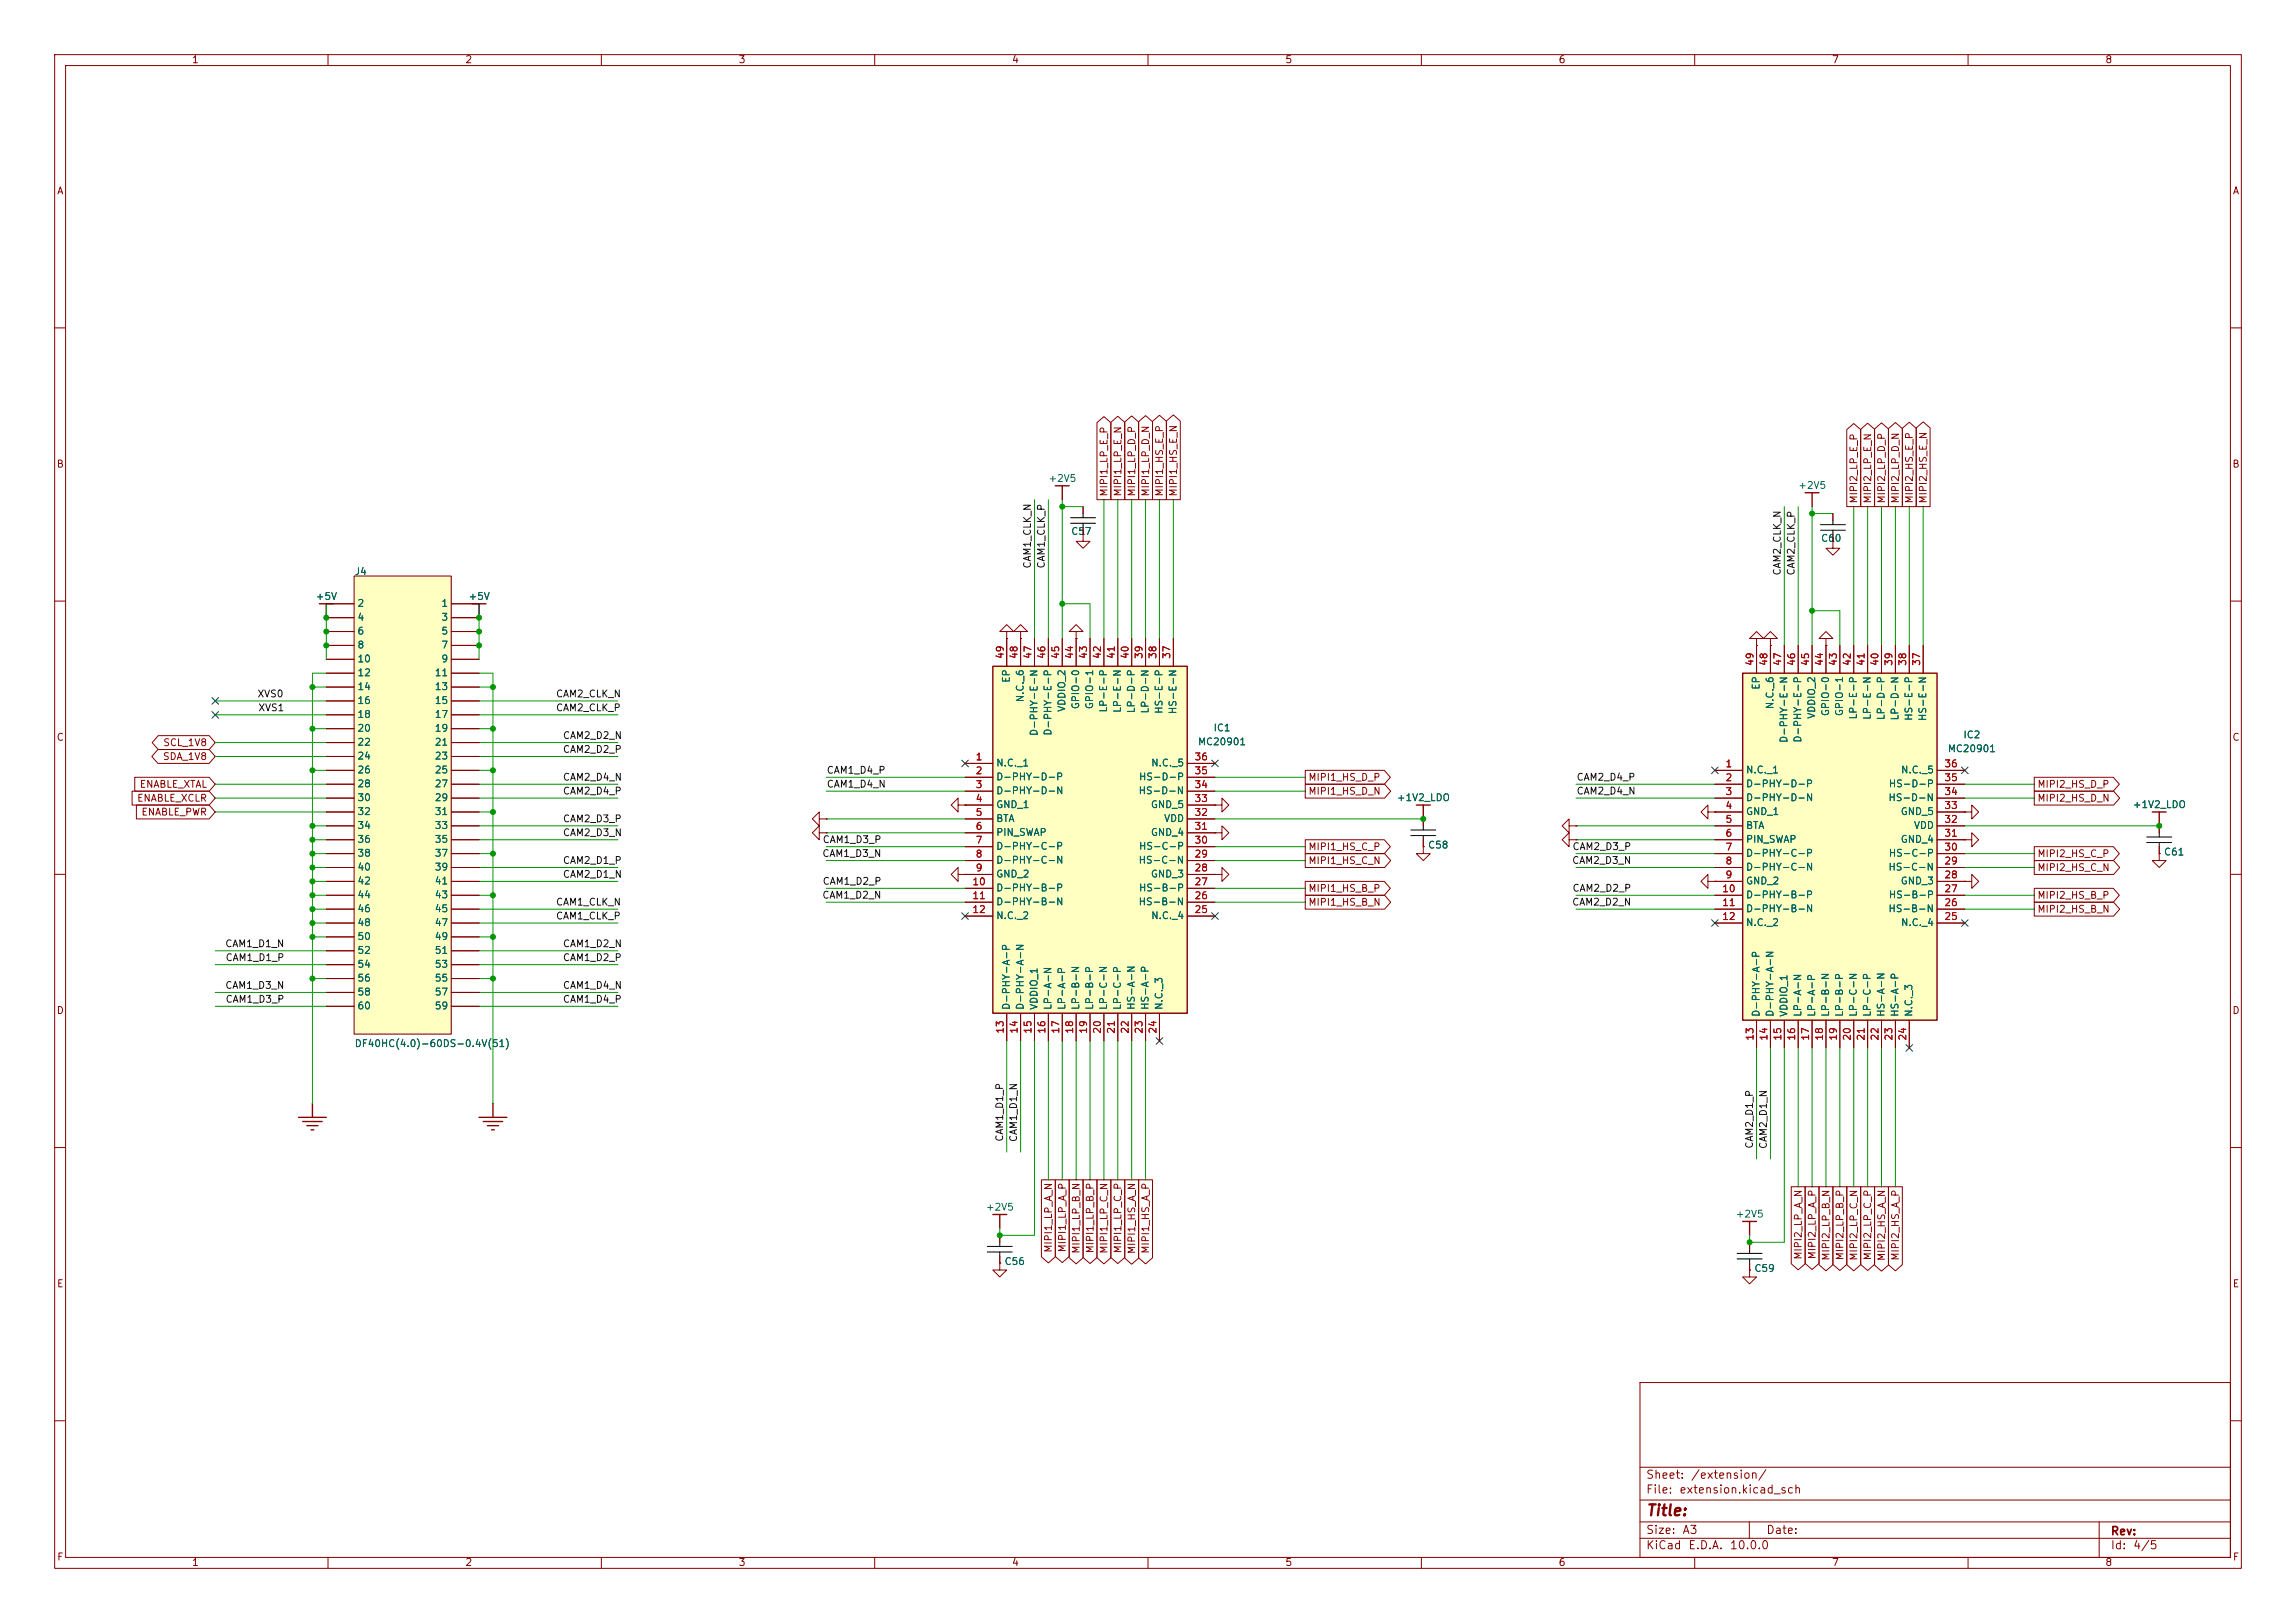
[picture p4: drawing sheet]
<svg xmlns="http://www.w3.org/2000/svg" width="420mm" height="297mm" viewBox="0 0 420 297" stroke-linecap="round" stroke-linejoin="round" font-family="sans-serif">
<defs><g id="words">
<text font-size="2" fill="#840000" x="301" y="277.9">Title:</text>
<g font-size="1.5" fill="#840000">
<text x="301" y="273.7">File:</text>
<text x="301" y="271">Sheet:</text>
<text x="307.1" y="273.7">extension.kicad_sch</text>
<text x="309.2" y="271">/extension/</text>
<text x="301" y="281.1">Size:</text>
<text x="307.6" y="281.1">A3</text>
<text x="323" y="281.1">Date:</text>
<text x="386" y="281.3">Rev:</text>
<text x="301" y="283.9">KiCad</text>
<text x="308.7" y="283.9">E.D.A.</text>
<text x="316.3" y="283.9">10.0.0</text>
<text x="386" y="283.9">Id:</text>
<text x="390.1" y="283.9">4/5</text>
</g>
<g font-size="1.3" fill="#840000">
<text x="35" y="11.9">1</text>
<text x="85" y="11.9">2</text>
<text x="135" y="11.9">3</text>
<text x="185" y="11.9">4</text>
<text x="235" y="11.9">5</text>
<text x="285" y="11.9">6</text>
<text x="335" y="11.9">7</text>
<text x="385" y="11.9">8</text>
<text x="10.3" y="35.9">A</text>
<text x="408.3" y="35.9">A</text>
<text x="10.3" y="85.9">B</text>
<text x="408.2" y="85.9">B</text>
<text x="202.9" y="91" transform="rotate(-90 202.9 91)">MIPI1_LP_E_P</text>
<text x="205.4" y="91" transform="rotate(-90 205.4 91)">MIPI1_LP_E_N</text>
<text x="208" y="91" transform="rotate(-90 208 91)">MIPI1_LP_D_P</text>
<text x="210.5" y="91" transform="rotate(-90 210.5 91)">MIPI1_LP_D_N</text>
<text x="213" y="91" transform="rotate(-90 213 91)">MIPI1_HS_E_P</text>
<text x="215.6" y="91" transform="rotate(-90 215.6 91)">MIPI1_HS_E_N</text>
<text x="340" y="92.2" transform="rotate(-90 340 92.2)">MIPI2_LP_E_P</text>
<text x="342.6" y="92.2" transform="rotate(-90 342.6 92.2)">MIPI2_LP_E_N</text>
<text x="345.1" y="92.2" transform="rotate(-90 345.1 92.2)">MIPI2_LP_D_P</text>
<text x="347.7" y="92.2" transform="rotate(-90 347.7 92.2)">MIPI2_LP_D_N</text>
<text x="350.2" y="92.2" transform="rotate(-90 350.2 92.2)">MIPI2_HS_E_P</text>
<text x="352.7" y="92.2" transform="rotate(-90 352.7 92.2)">MIPI2_HS_E_N</text>
<text x="10.3" y="135.9">C</text>
<text x="29.8" y="136.8">SCL_1V8</text>
<text x="408.2" y="135.9">C</text>
<text x="29.7" y="139.4">SDA_1V8</text>
<text x="239.2" y="143.2">MIPI1_HS_D_P</text>
<text x="25" y="147">ENABLE_XCLR</text>
<text x="25.5" y="144.5">ENABLE_XTAL</text>
<text x="25.8" y="149.5">ENABLE_PWR</text>
<text x="239.2" y="145.7">MIPI1_HS_D_N</text>
<text x="372.6" y="144.5">MIPI2_HS_D_P</text>
<text x="372.6" y="147">MIPI2_HS_D_N</text>
<text x="239.2" y="155.9">MIPI1_HS_C_P</text>
<text x="239.2" y="158.4">MIPI1_HS_C_N</text>
<text x="372.6" y="159.7">MIPI2_HS_C_N</text>
<text x="372.6" y="157.2">MIPI2_HS_C_P</text>
<text x="239.2" y="166.1">MIPI1_HS_B_N</text>
<text x="239.2" y="163.5">MIPI1_HS_B_P</text>
<text x="372.6" y="164.8">MIPI2_HS_B_P</text>
<text x="372.6" y="167.3">MIPI2_HS_B_N</text>
<text x="10.3" y="185.9">D</text>
<text x="408.2" y="185.9">D</text>
<text x="192.7" y="229.3" transform="rotate(-90 192.7 229.3)">MIPI1_LP_A_N</text>
<text x="195.3" y="229.3" transform="rotate(-90 195.3 229.3)">MIPI1_LP_A_P</text>
<text x="197.8" y="229.5" transform="rotate(-90 197.8 229.5)">MIPI1_LP_B_N</text>
<text x="200.3" y="229.5" transform="rotate(-90 200.3 229.5)">MIPI1_LP_B_P</text>
<text x="202.9" y="229.5" transform="rotate(-90 202.9 229.5)">MIPI1_LP_C_N</text>
<text x="205.4" y="229.5" transform="rotate(-90 205.4 229.5)">MIPI1_LP_C_P</text>
<text x="208" y="229.6" transform="rotate(-90 208 229.6)">MIPI1_HS_A_N</text>
<text x="210.5" y="229.5" transform="rotate(-90 210.5 229.5)">MIPI1_HS_A_P</text>
<text x="329.9" y="230.6" transform="rotate(-90 329.9 230.6)">MIPI2_LP_A_N</text>
<text x="332.4" y="230.5" transform="rotate(-90 332.4 230.5)">MIPI2_LP_A_P</text>
<text x="335" y="230.8" transform="rotate(-90 335 230.8)">MIPI2_LP_B_N</text>
<text x="337.5" y="230.7" transform="rotate(-90 337.5 230.7)">MIPI2_LP_B_P</text>
<text x="340" y="230.8" transform="rotate(-90 340 230.8)">MIPI2_LP_C_N</text>
<text x="342.6" y="230.7" transform="rotate(-90 342.6 230.7)">MIPI2_LP_C_P</text>
<text x="345.1" y="230.9" transform="rotate(-90 345.1 230.9)">MIPI2_HS_A_N</text>
<text x="347.7" y="230.8" transform="rotate(-90 347.7 230.8)">MIPI2_HS_A_P</text>
<text x="10.3" y="235.9">E</text>
<text x="408.3" y="235.9">E</text>
<text x="10.3" y="285.9">F</text>
<text x="35" y="286.9">1</text>
<text x="85" y="286.9">2</text>
<text x="135" y="286.9">3</text>
<text x="185" y="286.9">4</text>
<text x="235" y="286.9">5</text>
<text x="285" y="286.9">6</text>
<text x="335" y="286.9">7</text>
<text x="385" y="286.9">8</text>
<text x="408.3" y="285.9">F</text>
</g>
<g font-size="1.3" fill="#006464">
<text x="191.7" y="88.5">+2V5</text>
<text x="328.8" y="89.8">+2V5</text>
<text x="195.8" y="98.2">C57</text>
<text x="333" y="99.5">C60</text>
<text x="64.8" y="105.5">J4</text>
<text x="57.7" y="110.1">+5V</text>
<text x="65.3" y="111.4">2</text>
<text x="65.3" y="113.9">4</text>
<text x="80.6" y="111.4">1</text>
<text x="80.6" y="113.9">3</text>
<text x="85.6" y="110.1">+5V</text>
<text x="65.3" y="116.4">6</text>
<text x="65.3" y="119">8</text>
<text x="80.6" y="116.4">5</text>
<text x="80.6" y="119">7</text>
<text x="65.3" y="121.5">10</text>
<text x="65.3" y="124.1">12</text>
<text x="79.4" y="124.1">11</text>
<text x="80.6" y="121.5">9</text>
<text x="185" y="125.1" transform="rotate(-90 185 125.1)">EP</text>
<text x="65.3" y="126.6">14</text>
<text x="65.3" y="129.1">16</text>
<text x="65.3" y="131.7">18</text>
<text x="79.4" y="126.6">13</text>
<text x="79.4" y="129.1">15</text>
<text x="79.4" y="131.7">17</text>
<text x="187.6" y="128.6" transform="rotate(-90 187.6 128.6)">N.C._6</text>
<text x="195.2" y="130.4" transform="rotate(-90 195.2 130.4)">VDDIO_2</text>
<text x="197.7" y="129.9" transform="rotate(-90 197.7 129.9)">GPIO-0</text>
<text x="200.3" y="129.9" transform="rotate(-90 200.3 129.9)">GPIO-1</text>
<text x="202.8" y="130.5" transform="rotate(-90 202.8 130.5)">LP-E-P</text>
<text x="205.3" y="130.6" transform="rotate(-90 205.3 130.6)">LP-E-N</text>
<text x="207.9" y="130.6" transform="rotate(-90 207.9 130.6)">LP-D-P</text>
<text x="210.4" y="130.7" transform="rotate(-90 210.4 130.7)">LP-D-N</text>
<text x="213" y="130.7" transform="rotate(-90 213 130.7)">HS-E-P</text>
<text x="215.5" y="130.8" transform="rotate(-90 215.5 130.8)">HS-E-N</text>
<text x="322.2" y="126.3" transform="rotate(-90 322.2 126.3)">EP</text>
<text x="324.7" y="129.9" transform="rotate(-90 324.7 129.9)">N.C._6</text>
<text x="332.3" y="131.6" transform="rotate(-90 332.3 131.6)">VDDIO_2</text>
<text x="334.9" y="131.2" transform="rotate(-90 334.9 131.2)">GPIO-0</text>
<text x="337.4" y="131.2" transform="rotate(-90 337.4 131.2)">GPIO-1</text>
<text x="340" y="131.8" transform="rotate(-90 340 131.8)">LP-E-P</text>
<text x="342.5" y="131.8" transform="rotate(-90 342.5 131.8)">LP-E-N</text>
<text x="345" y="131.9" transform="rotate(-90 345 131.9)">LP-D-P</text>
<text x="347.6" y="131.9" transform="rotate(-90 347.6 131.9)">LP-D-N</text>
<text x="65.3" y="134.2">20</text>
<text x="65.3" y="136.8">22</text>
<text x="79.4" y="134.2">19</text>
<text x="79.4" y="136.8">21</text>
<text x="190.1" y="134.8" transform="rotate(-90 190.1 134.8)">D-PHY-E-N</text>
<text x="192.6" y="134.7" transform="rotate(-90 192.6 134.7)">D-PHY-E-P</text>
<text x="219" y="136.7">MC20901</text>
<text x="221.9" y="134.1">IC1</text>
<text x="327.3" y="136.1" transform="rotate(-90 327.3 136.1)">D-PHY-E-N</text>
<text x="329.8" y="136" transform="rotate(-90 329.8 136)">D-PHY-E-P</text>
<text x="350.1" y="132" transform="rotate(-90 350.1 132)">HS-E-P</text>
<text x="352.7" y="132.1" transform="rotate(-90 352.7 132.1)">HS-E-N</text>
<text x="356.2" y="138">MC20901</text>
<text x="359" y="135.4">IC2</text>
<text x="65.3" y="139.3">24</text>
<text x="65.3" y="141.8">26</text>
<text x="79.4" y="139.3">23</text>
<text x="79.4" y="141.8">25</text>
<text x="182.1" y="140.6">N.C._1</text>
<text x="182.1" y="143.1">D-PHY-D-P</text>
<text x="208.2" y="143.1">HS-D-P</text>
<text x="210.5" y="140.6">N.C._5</text>
<text x="319.3" y="141.8">N.C._1</text>
<text x="347.6" y="141.8">N.C._5</text>
<text x="65.3" y="144.4">28</text>
<text x="65.3" y="146.9">30</text>
<text x="65.3" y="149.5">32</text>
<text x="79.4" y="144.4">27</text>
<text x="79.4" y="146.9">29</text>
<text x="79.4" y="149.5">31</text>
<text x="182.1" y="145.6">D-PHY-D-N</text>
<text x="182.1" y="148.2">GND_1</text>
<text x="208.2" y="145.6">HS-D-N</text>
<text x="210.4" y="148.2">GND_5</text>
<text x="255.4" y="146.9">+1V2_LDO</text>
<text x="319.3" y="144.4">D-PHY-D-P</text>
<text x="319.3" y="146.9">D-PHY-D-N</text>
<text x="319.3" y="149.5">GND_1</text>
<text x="345.3" y="146.9">HS-D-N</text>
<text x="345.4" y="144.4">HS-D-P</text>
<text x="347.6" y="149.5">GND_5</text>
<text x="390" y="148.2">+1V2_LDO</text>
<text x="65.3" y="152">34</text>
<text x="65.3" y="154.5">36</text>
<text x="79.4" y="152">33</text>
<text x="79.4" y="154.5">35</text>
<text x="182.1" y="150.7">BTA</text>
<text x="182.1" y="153.3">PIN_SWAP</text>
<text x="182.1" y="155.8">D-PHY-C-P</text>
<text x="208.2" y="155.8">HS-C-P</text>
<text x="210.4" y="153.3">GND_4</text>
<text x="212.8" y="150.7">VDD</text>
<text x="261.1" y="155.6">C58</text>
<text x="319.3" y="152">BTA</text>
<text x="319.3" y="154.5">PIN_SWAP</text>
<text x="347.6" y="154.5">GND_4</text>
<text x="350" y="152">VDD</text>
<text x="65.3" y="157.1">38</text>
<text x="65.3" y="159.6">40</text>
<text x="79.4" y="157.1">37</text>
<text x="79.4" y="159.6">39</text>
<text x="182.1" y="158.3">D-PHY-C-N</text>
<text x="182.1" y="160.9">GND_2</text>
<text x="208.2" y="158.3">HS-C-N</text>
<text x="210.4" y="160.9">GND_3</text>
<text x="319.3" y="157.1">D-PHY-C-P</text>
<text x="319.3" y="159.6">D-PHY-C-N</text>
<text x="345.3" y="159.6">HS-C-N</text>
<text x="345.4" y="157.1">HS-C-P</text>
<text x="395.7" y="156.9">C61</text>
<text x="65.3" y="162.2">42</text>
<text x="65.3" y="164.7">44</text>
<text x="65.3" y="167.2">46</text>
<text x="79.4" y="162.2">41</text>
<text x="79.4" y="164.7">43</text>
<text x="79.4" y="167.2">45</text>
<text x="182.1" y="163.4">D-PHY-B-P</text>
<text x="182.1" y="166">D-PHY-B-N</text>
<text x="208.2" y="166">HS-B-N</text>
<text x="208.2" y="163.4">HS-B-P</text>
<text x="319.3" y="162.2">GND_2</text>
<text x="319.3" y="164.7">D-PHY-B-P</text>
<text x="319.3" y="167.2">D-PHY-B-N</text>
<text x="345.3" y="167.2">HS-B-N</text>
<text x="345.4" y="164.7">HS-B-P</text>
<text x="347.6" y="162.2">GND_3</text>
<text x="65.3" y="169.8">48</text>
<text x="65.3" y="172.3">50</text>
<text x="79.4" y="169.8">47</text>
<text x="79.4" y="172.3">49</text>
<text x="182.1" y="168.5">N.C._2</text>
<text x="210.5" y="168.5">N.C._4</text>
<text x="319.3" y="169.8">N.C._2</text>
<text x="347.6" y="169.8">N.C._4</text>
<text x="65.3" y="174.9">52</text>
<text x="65.3" y="177.4">54</text>
<text x="65.3" y="179.9">56</text>
<text x="79.4" y="174.9">51</text>
<text x="79.4" y="177.4">53</text>
<text x="79.4" y="179.9">55</text>
<text x="65.3" y="182.5">58</text>
<text x="65.3" y="185">60</text>
<text x="79.4" y="182.5">57</text>
<text x="79.4" y="185">59</text>
<text x="185" y="184.9" transform="rotate(-90 185 184.9)">D-PHY-A-P</text>
<text x="187.6" y="184.9" transform="rotate(-90 187.6 184.9)">D-PHY-A-N</text>
<text x="190.1" y="184.9" transform="rotate(-90 190.1 184.9)">VDDIO_1</text>
<text x="192.6" y="184.9" transform="rotate(-90 192.6 184.9)">LP-A-N</text>
<text x="195.2" y="184.9" transform="rotate(-90 195.2 184.9)">LP-A-P</text>
<text x="197.7" y="184.9" transform="rotate(-90 197.7 184.9)">LP-B-N</text>
<text x="200.3" y="184.9" transform="rotate(-90 200.3 184.9)">LP-B-P</text>
<text x="202.8" y="184.9" transform="rotate(-90 202.8 184.9)">LP-C-N</text>
<text x="205.3" y="184.9" transform="rotate(-90 205.3 184.9)">LP-C-P</text>
<text x="207.9" y="184.9" transform="rotate(-90 207.9 184.9)">HS-A-N</text>
<text x="210.4" y="184.9" transform="rotate(-90 210.4 184.9)">HS-A-P</text>
<text x="213" y="184.9" transform="rotate(-90 213 184.9)">N.C._3</text>
<text x="64.8" y="191.9">DF40HC(4.0)-60DS-0.4V(51)</text>
<text x="322.2" y="186.2" transform="rotate(-90 322.2 186.2)">D-PHY-A-P</text>
<text x="324.7" y="186.2" transform="rotate(-90 324.7 186.2)">D-PHY-A-N</text>
<text x="327.3" y="186.2" transform="rotate(-90 327.3 186.2)">VDDIO_1</text>
<text x="329.8" y="186.2" transform="rotate(-90 329.8 186.2)">LP-A-N</text>
<text x="332.3" y="186.2" transform="rotate(-90 332.3 186.2)">LP-A-P</text>
<text x="334.9" y="186.2" transform="rotate(-90 334.9 186.2)">LP-B-N</text>
<text x="337.4" y="186.2" transform="rotate(-90 337.4 186.2)">LP-B-P</text>
<text x="340" y="186.2" transform="rotate(-90 340 186.2)">LP-C-N</text>
<text x="342.5" y="186.2" transform="rotate(-90 342.5 186.2)">LP-C-P</text>
<text x="345" y="186.2" transform="rotate(-90 345 186.2)">HS-A-N</text>
<text x="347.6" y="186.2" transform="rotate(-90 347.6 186.2)">HS-A-P</text>
<text x="350.1" y="186.2" transform="rotate(-90 350.1 186.2)">N.C._3</text>
<text x="180.2" y="221.8">+2V5</text>
<text x="317.4" y="223.1">+2V5</text>
<text x="183.7" y="231.8">C56</text>
<text x="320.8" y="233.1">C59</text>
</g>
<g font-size="1.3" fill="#0f0f0f">
<text x="188.9" y="104.1" transform="rotate(-90 188.9 104.1)">CAM1_CLK_N</text>
<text x="191.4" y="104.1" transform="rotate(-90 191.4 104.1)">CAM1_CLK_P</text>
<text x="326" y="105.4" transform="rotate(-90 326 105.4)">CAM2_CLK_N</text>
<text x="328.6" y="105.4" transform="rotate(-90 328.6 105.4)">CAM2_CLK_P</text>
<text x="47" y="127.9">XVS0</text>
<text x="47.1" y="130.5">XVS1</text>
<text x="101.6" y="130.5">CAM2_CLK_P</text>
<text x="101.6" y="127.9">CAM2_CLK_N</text>
<text x="102.9" y="135.5">CAM2_D2_N</text>
<text x="102.9" y="138.1">CAM2_D2_P</text>
<text x="102.9" y="143.2">CAM2_D4_N</text>
<text x="151.1" y="141.9">CAM1_D4_P</text>
<text x="288.3" y="143.2">CAM2_D4_P</text>
<text x="102.9" y="145.7">CAM2_D4_P</text>
<text x="151.1" y="144.4">CAM1_D4_N</text>
<text x="288.3" y="145.7">CAM2_D4_N</text>
<text x="102.9" y="150.8">CAM2_D3_P</text>
<text x="102.9" y="153.3">CAM2_D3_N</text>
<text x="150.4" y="154.6">CAM1_D3_P</text>
<text x="287.5" y="155.9">CAM2_D3_P</text>
<text x="102.9" y="158.4">CAM2_D1_P</text>
<text x="102.9" y="160.9">CAM2_D1_N</text>
<text x="150.3" y="157.1">CAM1_D3_N</text>
<text x="287.5" y="158.4">CAM2_D3_N</text>
<text x="101.6" y="166">CAM1_CLK_N</text>
<text x="150.3" y="164.8">CAM1_D2_N</text>
<text x="150.4" y="162.2">CAM1_D2_P</text>
<text x="287.5" y="166">CAM2_D2_N</text>
<text x="287.5" y="163.5">CAM2_D2_P</text>
<text x="41.1" y="173.6">CAM1_D1_N</text>
<text x="101.6" y="168.6">CAM1_CLK_P</text>
<text x="102.9" y="173.6">CAM1_D2_N</text>
<text x="41.2" y="176.2">CAM1_D1_P</text>
<text x="102.9" y="176.2">CAM1_D2_P</text>
<text x="41.1" y="181.3">CAM1_D3_N</text>
<text x="41.2" y="183.8">CAM1_D3_P</text>
<text x="102.9" y="183.8">CAM1_D4_P</text>
<text x="102.9" y="181.3">CAM1_D4_N</text>
<text x="183.8" y="209" transform="rotate(-90 183.8 209)">CAM1_D1_P</text>
<text x="186.3" y="209.1" transform="rotate(-90 186.3 209.1)">CAM1_D1_N</text>
<text x="321" y="210.3" transform="rotate(-90 321 210.3)">CAM2_D1_P</text>
<text x="323.5" y="210.4" transform="rotate(-90 323.5 210.4)">CAM2_D1_N</text>
</g>
<g font-size="1.3" fill="#a90000">
<text x="183.9" y="120.7" transform="rotate(-90 183.9 120.7)">49</text>
<text x="186.4" y="120.7" transform="rotate(-90 186.4 120.7)">48</text>
<text x="189" y="120.7" transform="rotate(-90 189 120.7)">47</text>
<text x="191.5" y="120.7" transform="rotate(-90 191.5 120.7)">46</text>
<text x="194.1" y="120.7" transform="rotate(-90 194.1 120.7)">45</text>
<text x="196.6" y="120.7" transform="rotate(-90 196.6 120.7)">44</text>
<text x="199.1" y="120.7" transform="rotate(-90 199.1 120.7)">43</text>
<text x="201.7" y="120.7" transform="rotate(-90 201.7 120.7)">42</text>
<text x="204.2" y="120.7" transform="rotate(-90 204.2 120.7)">41</text>
<text x="206.8" y="120.7" transform="rotate(-90 206.8 120.7)">40</text>
<text x="209.3" y="120.7" transform="rotate(-90 209.3 120.7)">39</text>
<text x="211.8" y="120.7" transform="rotate(-90 211.8 120.7)">38</text>
<text x="214.4" y="120.7" transform="rotate(-90 214.4 120.7)">37</text>
<text x="321.1" y="122" transform="rotate(-90 321.1 122)">49</text>
<text x="323.6" y="122" transform="rotate(-90 323.6 122)">48</text>
<text x="326.1" y="122" transform="rotate(-90 326.1 122)">47</text>
<text x="328.7" y="122" transform="rotate(-90 328.7 122)">46</text>
<text x="331.2" y="122" transform="rotate(-90 331.2 122)">45</text>
<text x="333.8" y="122" transform="rotate(-90 333.8 122)">44</text>
<text x="336.3" y="122" transform="rotate(-90 336.3 122)">43</text>
<text x="338.8" y="122" transform="rotate(-90 338.8 122)">42</text>
<text x="341.4" y="122" transform="rotate(-90 341.4 122)">41</text>
<text x="343.9" y="122" transform="rotate(-90 343.9 122)">40</text>
<text x="346.5" y="122" transform="rotate(-90 346.5 122)">39</text>
<text x="349" y="122" transform="rotate(-90 349 122)">38</text>
<text x="351.5" y="122" transform="rotate(-90 351.5 122)">37</text>
<text x="178.4" y="139.4">1</text>
<text x="178.4" y="142">2</text>
<text x="218.4" y="142">35</text>
<text x="218.4" y="139.4">36</text>
<text x="315.5" y="140.7">1</text>
<text x="315.5" y="143.3">2</text>
<text x="355.6" y="143.3">35</text>
<text x="355.6" y="140.7">36</text>
<text x="178.4" y="144.5">3</text>
<text x="178.4" y="147.1">4</text>
<text x="178.4" y="149.6">5</text>
<text x="218.4" y="149.6">32</text>
<text x="218.4" y="147.1">33</text>
<text x="218.4" y="144.5">34</text>
<text x="315.5" y="145.8">3</text>
<text x="315.5" y="148.3">4</text>
<text x="355.6" y="148.3">33</text>
<text x="355.6" y="145.8">34</text>
<text x="178.4" y="152.1">6</text>
<text x="178.4" y="154.7">7</text>
<text x="218.4" y="154.7">30</text>
<text x="218.4" y="152.1">31</text>
<text x="315.5" y="150.9">5</text>
<text x="315.5" y="153.4">6</text>
<text x="315.5" y="156">7</text>
<text x="355.6" y="156">30</text>
<text x="355.6" y="153.4">31</text>
<text x="355.6" y="150.9">32</text>
<text x="178.4" y="157.2">8</text>
<text x="178.4" y="159.8">9</text>
<text x="218.4" y="159.8">28</text>
<text x="218.4" y="157.2">29</text>
<text x="315.5" y="158.5">8</text>
<text x="315.5" y="161">9</text>
<text x="355.6" y="161">28</text>
<text x="355.6" y="158.5">29</text>
<text x="177.8" y="162.3">10</text>
<text x="177.8" y="164.8">11</text>
<text x="177.8" y="167.4">12</text>
<text x="218.4" y="167.4">25</text>
<text x="218.4" y="164.8">26</text>
<text x="218.4" y="162.3">27</text>
<text x="314.9" y="163.6">10</text>
<text x="314.9" y="166.1">11</text>
<text x="355.6" y="166.1">26</text>
<text x="355.6" y="163.6">27</text>
<text x="314.9" y="168.7">12</text>
<text x="355.6" y="168.7">25</text>
<text x="183.9" y="189.3" transform="rotate(-90 183.9 189.3)">13</text>
<text x="186.4" y="189.3" transform="rotate(-90 186.4 189.3)">14</text>
<text x="189" y="189.3" transform="rotate(-90 189 189.3)">15</text>
<text x="191.5" y="189.3" transform="rotate(-90 191.5 189.3)">16</text>
<text x="194.1" y="189.3" transform="rotate(-90 194.1 189.3)">17</text>
<text x="196.6" y="189.3" transform="rotate(-90 196.6 189.3)">18</text>
<text x="199.1" y="189.3" transform="rotate(-90 199.1 189.3)">19</text>
<text x="201.7" y="189.3" transform="rotate(-90 201.7 189.3)">20</text>
<text x="204.2" y="189.3" transform="rotate(-90 204.2 189.3)">21</text>
<text x="206.8" y="189.3" transform="rotate(-90 206.8 189.3)">22</text>
<text x="209.3" y="189.3" transform="rotate(-90 209.3 189.3)">23</text>
<text x="211.8" y="189.3" transform="rotate(-90 211.8 189.3)">24</text>
<text x="321.1" y="190.5" transform="rotate(-90 321.1 190.5)">13</text>
<text x="323.6" y="190.5" transform="rotate(-90 323.6 190.5)">14</text>
<text x="326.1" y="190.5" transform="rotate(-90 326.1 190.5)">15</text>
<text x="328.7" y="190.5" transform="rotate(-90 328.7 190.5)">16</text>
<text x="331.2" y="190.5" transform="rotate(-90 331.2 190.5)">17</text>
<text x="333.8" y="190.5" transform="rotate(-90 333.8 190.5)">18</text>
<text x="336.3" y="190.5" transform="rotate(-90 336.3 190.5)">19</text>
<text x="338.8" y="190.5" transform="rotate(-90 338.8 190.5)">20</text>
<text x="341.4" y="190.5" transform="rotate(-90 341.4 190.5)">21</text>
<text x="343.9" y="190.5" transform="rotate(-90 343.9 190.5)">22</text>
<text x="346.5" y="190.5" transform="rotate(-90 346.5 190.5)">23</text>
<text x="349" y="190.5" transform="rotate(-90 349 190.5)">24</text>
</g>
</g></defs>
<g fill="none" stroke="#840000" stroke-width=".18">
<path d="M10 10h400v277h-400zM12 12h396v273h-396zM60 10v2M110 10v2M160 10v2M210 10v2M260 10v2M310 10v2M360 10v2M10 60h2M408 60h2M10 110h2"/>
<path d="M408 110h2M10 160h2M395 151.1v1.3M395 154.9v1.3M408 160h2M10 210h2M408 210h2M182.9 231.1v1.3h1.2l-1.2 1.3-1.3-1.3h1.3M182.9 231.1h.1M300 253h108v32h-108zM10 260h2M300 278.5h108"/>
<path d="M300 274.5h108M300 268.5h108M320 278.5v3M384 278.5v6.5M408 260h2M60 285v2M110 285v2M160 285v2M210 285v2M260 285v2M300 281.5h108M310 285v2"/>
<path d="M360 285v2"/>
</g>
<path d="M392.7 153.2h4.6M392.7 154.2h4.6M395 152.4v.8M395 154.2v.7" fill="none" stroke="#000" stroke-width=".18"/>
<path d="M393.7 148.6h2.5M395 148.6v2.5" fill="none" stroke="#840000" stroke-width=".25"/>
<path d="M318.8 123.2h35.5v63.5h-35.5z" fill="#ffffc2"/>
<path d="M86.4 110.5h2.5M87.6 110.5v2.5M318.8 123.2h35.5v63.5h-35.5zM318.8 223.5h2.5M320 223.5v2.6" fill="none" stroke="#840000" stroke-width=".25"/>
<g fill="none" stroke="#840000" stroke-width=".18">
<path d="M321.3 118.1v5.1M323.8 118.1v5.1M326.4 118.1v5.1M328.9 118.1v5.1M331.5 118.1v5.1M334 118.1v5.1M336.5 118.1v5.1M339.1 118.1v5.1M341.6 118.1v5.1M344.2 118.1v5.1M346.7 118.1v5.1M349.2 118.1v5.1"/>
<path d="M351.8 118.1v5.1M313.7 141h5.1M313.7 143.5h5.1M313.7 146.1h5.1M313.7 148.6h5.1M313.7 151.1h5.1M313.7 153.7h5.1M313.7 156.2h5.1M313.7 158.8h5.1M354.3 141h5.1M354.3 143.5h5.1M354.3 146.1h5.1"/>
<path d="M354.3 148.6h5.1M354.3 151.1h5.1M354.3 153.7h5.1M354.3 156.2h5.1M354.3 158.8h5.1M359.4 153.7h1.3v-1.3l1.2 1.3-1.2 1.2v-1.2M359.4 153.7h.1M359.4 148.6h1.3v-1.3l1.2 1.3-1.2 1.3v-1.3M359.4 148.6h.1M313.7 161.3h5.1M313.7 163.8h5.1M313.7 166.4h5.1"/>
<path d="M313.7 168.9h5.1M354.3 161.3h5.1M354.3 163.8h5.1M354.3 166.4h5.1M354.3 168.9h5.1M359.4 161.3h1.3v-1.3l1.2 1.3-1.2 1.3v-1.3M359.4 161.3h.1M321.3 186.7v5.1M323.8 186.7v5.1M326.4 186.7v5.1M328.9 186.7v5.1M331.5 186.7v5.1"/>
<path d="M334 186.7v5.1M336.5 186.7v5.1M339.1 186.7v5.1M341.6 186.7v5.1M344.2 186.7v5.1M346.7 186.7v5.1M349.2 186.7v5.1"/>
</g>
<path d="M64.8 105.4h17.7v83.8h-17.7z" fill="#ffffc2"/>
<path d="M64.8 105.4h17.7v83.8h-17.7z" fill="none" stroke="#800000" stroke-width=".18"/>
<g fill="none" stroke="#840000" stroke-width=".18">
<path d="M59.7 110.5h5.1M59.7 113h5.1M59.7 115.6h5.1M59.7 118.1h5.1M82.5 110.5h5.1M82.5 113h5.1M82.5 115.6h5.1M82.5 118.1h5.1M59.7 120.7h5.1M59.7 123.2h5.1M59.7 125.7h5.1M59.7 128.3h5.1"/>
<path d="M59.7 130.8h5.1M59.7 133.4h5.1M59.7 135.9h5.1M59.7 138.4h5.1M82.5 120.7h5.1M82.5 123.2h5.1M82.5 125.7h5.1M82.5 128.3h5.1M82.5 130.8h5.1M82.5 133.4h5.1M82.5 135.9h5.1M82.5 138.4h5.1"/>
<path d="M59.7 141h5.1M59.7 143.5h5.1M59.7 146.1h5.1M59.7 148.6h5.1M59.7 151.1h5.1M59.7 153.7h5.1M59.7 156.2h5.1M59.7 158.8h5.1M82.5 141h5.1M82.5 143.5h5.1M82.5 146.1h5.1M82.5 148.6h5.1"/>
<path d="M82.5 151.1h5.1M82.5 153.7h5.1M82.5 156.2h5.1M82.5 158.8h5.1M59.7 161.3h5.1M59.7 163.8h5.1M59.7 166.4h5.1M59.7 168.9h5.1M59.7 171.5h5.1M59.7 174h5.1M59.7 176.5h5.1M59.7 179.1h5.1"/>
<path d="M82.5 161.3h5.1M82.5 163.8h5.1M82.5 166.4h5.1M82.5 168.9h5.1M82.5 171.5h5.1M82.5 174h5.1M82.5 176.5h5.1M82.5 179.1h5.1M59.7 181.6h5.1M59.7 184.2h5.1M82.5 181.6h5.1M82.5 184.2h5.1"/>
</g>
<path d="M181.6 121.9h35.6v63.5h-35.6z" fill="#ffffc2"/>
<g fill="none" stroke="#840000" stroke-width=".25">
<path d="M193 88.9h2.6M194.3 88.9v2.5M330.2 90.2h2.5M331.5 90.2v2.5M58.4 110.5h2.6M59.7 110.5v2.5M181.6 121.9h35.6v63.5h-35.6zM259.1 147.3h2.5M260.3 147.3v2.6M54.6 204.5h5.1M55.4 205.2h3.5M56.1 206h2.1"/>
<path d="M56.9 206.8h.5M57.1 201.9v2.6M87.6 204.5h5.1M88.4 205.2h3.5M89.2 206h2M89.9 206.8h.5M90.2 201.9v2.6M181.6 222.2h2.5M182.9 222.2v2.6"/>
</g>
<g fill="none" stroke="#840000" stroke-width=".18">
<path d="M200.7 77.3l1.2-1.1 1.3 1.1v14.1h-2.5zM203.2 77.3l1.3-1.1 1.2 1.1v14.1h-2.5zM205.7 77.2l1.3-1.1 1.3 1.1v14.2h-2.6zM208.3 77.2l1.2-1.1 1.3 1.1v14.2h-2.5zM210.8 77.1l1.3-1.1 1.3 1.1v14.3h-2.6zM213.4 77l1.2-1.1 1.3 1.1v14.4h-2.5zM337.8 78.6l1.3-1.1 1.3 1.1v14.1h-2.6zM340.4 78.6l1.2-1.2 1.3 1.2v14.1h-2.5zM342.9 78.5l1.3-1.1 1.2 1.1v14.2h-2.5zM345.4 78.4l1.3-1.1 1.3 1.1v14.3h-2.6zM348 78.4l1.2-1.1 1.3 1.1v14.3h-2.5zM350.5 78.3l1.3-1.1 1.3 1.1v14.4h-2.6z"/>
<path d="M198.1 97.8v1.3h1.3l-1.3 1.2-1.3-1.2h1.3M198.1 97.8h.1M198.1 92.7v1.3M198.1 96.5v1.3M335.3 99.1v1.2h1.2l-1.2 1.3-1.3-1.3h1.3M335.3 99.1h.1M335.3 94v1.3M335.3 97.8v1.3M59.7 110.5h5.1M59.7 113h5.1M59.7 115.6h5.1M59.7 118.1h5.1"/>
<path d="M82.5 110.5h5.1M82.5 113h5.1M82.5 115.6h5.1M82.5 118.1h5.1M184.1 115.6h1.3l-1.3-1.3-1.2 1.3h1.2v1.2M184.1 116.8h.1M184.1 116.8v5.1M186.7 115.6h1.3l-1.3-1.3-1.3 1.3h1.3v1.2M186.7 116.8h.1M186.7 116.8v5.1M189.2 116.8v5.1M191.8 116.8v5.1"/>
<path d="M194.3 116.8v5.1M196.8 115.6h1.3l-1.3-1.3-1.2 1.3h1.2v1.2M196.8 116.8h.1M196.8 116.8v5.1M199.4 116.8v5.1M201.9 116.8v5.1M204.5 116.8v5.1M207 116.8v5.1M209.5 116.8v5.1M212.1 116.8v5.1M214.6 116.8v5.1M321.3 116.8h1.3l-1.3-1.2-1.3 1.2h1.3v1.3"/>
<path d="M321.3 118.1h.1M321.3 118.1v5.1M323.8 116.8h1.3l-1.3-1.2-1.2 1.2h1.2v1.3M323.8 118.1h.1M323.8 118.1v5.1M326.4 118.1v5.1M328.9 118.1v5.1M331.5 118.1v5.1M334 116.8h1.3l-1.3-1.2-1.3 1.2h1.3v1.3M334 118.1h.1M334 118.1v5.1M336.5 118.1v5.1"/>
<path d="M339.1 118.1v5.1M341.6 118.1v5.1M344.2 118.1v5.1M346.7 118.1v5.1M349.2 118.1v5.1M351.8 118.1v5.1M28.9 137.2h9.4l1.1 1.2-1.1 1.3h-9.4l-1.1-1.3zM28.9 134.6h9.4l1.1 1.3-1.1 1.3h-9.4l-1.1-1.3zM59.7 120.7h5.1M59.7 123.2h5.1M59.7 125.7h5.1M59.7 128.3h5.1"/>
<path d="M59.7 130.8h5.1M59.7 133.4h5.1M59.7 135.9h5.1M59.7 138.4h5.1M82.5 120.7h5.1M82.5 123.2h5.1M82.5 125.7h5.1M82.5 128.3h5.1M82.5 130.8h5.1M82.5 133.4h5.1M82.5 135.9h5.1M82.5 138.4h5.1"/>
<path d="M176.5 139.7h5.1M217.2 139.7h5M24.2 144.8h14.1l1.1 1.3-1.1 1.2h-14.1zM24.6 142.2h13.7l1.1 1.3-1.1 1.3h-13.7zM25 147.3h13.3l1.1 1.3-1.1 1.3h-13.3zM59.7 141h5.1M59.7 143.5h5.1M59.7 146.1h5.1M59.7 148.6h5.1M59.7 151.1h5.1M59.7 153.7h5.1M59.7 156.2h5.1"/>
<path d="M59.7 158.8h5.1M82.5 141h5.1M82.5 143.5h5.1M82.5 146.1h5.1M82.5 148.6h5.1M82.5 151.1h5.1M82.5 153.7h5.1M82.5 156.2h5.1M82.5 158.8h5.1M149.9 149.9v-1.3l-1.3 1.3 1.3 1.2v-1.2h1.2M149.9 152.4v-1.3l-1.3 1.3 1.3 1.3v-1.3h1.2M151.1 149.9h.1"/>
<path d="M151.1 152.4h.1M175.3 147.3v-1.2l-1.3 1.2 1.3 1.3v-1.3h1.2M176.5 147.3h.1M176.5 142.2h5.1M176.5 144.8h5.1M176.5 147.3h5.1M176.5 149.9h5.1M176.5 152.4h5.1M176.5 154.9h5.1M176.5 157.5h5.1M217.2 142.2h5M217.2 144.8h5"/>
<path d="M217.2 147.3h5M217.2 149.9h5M217.2 152.4h5M217.2 154.9h5M217.2 157.5h5M222.2 152.4h1.3v-1.3l1.3 1.3-1.3 1.3v-1.3M222.2 152.4h.1M222.2 147.3h1.3v-1.2l1.3 1.2-1.3 1.3v-1.3M222.2 147.3h.1M238.8 156.2h14.5l1.1 1.3-1.1 1.3h-14.5zM238.8 153.7h14.4l1.1 1.2-1.1 1.3h-14.4zM238.8 143.5h14.5l1.1 1.3-1.1 1.3h-14.5z"/>
<path d="M238.8 141h14.4l1.1 1.2-1.1 1.3h-14.4zM260.3 154.9v1.3h1.3l-1.3 1.3-1.2-1.3h1.2M260.3 154.9h.1M260.3 149.9v1.2M260.3 153.7v1.2M287 151.1v-1.2l-1.3 1.2 1.3 1.3v-1.3h1.3M287 153.7v-1.3l-1.3 1.3 1.3 1.2v-1.2h1.3M288.3 151.1h.1M288.3 153.7h.1M312.4 148.6v-1.3l-1.3 1.3 1.3 1.3v-1.3h1.3M313.7 148.6h.1M313.7 141h5.1"/>
<path d="M313.7 143.5h5.1M313.7 146.1h5.1M313.7 148.6h5.1M313.7 151.1h5.1M313.7 153.7h5.1M313.7 156.2h5.1M313.7 158.8h5.1M354.3 141h5.1M354.3 143.5h5.1M354.3 146.1h5.1M354.3 148.6h5.1M354.3 151.1h5.1"/>
<path d="M354.3 153.7h5.1M354.3 156.2h5.1M354.3 158.8h5.1M359.4 153.7h.1M359.4 148.6h.1M372.1 142.2h14.5l1.1 1.3-1.1 1.3h-14.5zM372.1 144.8h14.5l1.1 1.3-1.1 1.2h-14.5zM372.1 157.5h14.5l1.1 1.3-1.1 1.2h-14.5zM372.1 154.9h14.5l1.1 1.3-1.1 1.3h-14.5zM395 156.2v1.3h1.2l-1.2 1.3-1.3-1.3h1.3M395 156.2h.1M395 151.1v1.3"/>
<path d="M395 154.9v1.3M59.7 161.3h5.1M59.7 163.8h5.1M59.7 166.4h5.1M59.7 168.9h5.1M59.7 171.5h5.1M59.7 174h5.1M59.7 176.5h5.1M59.7 179.1h5.1M82.5 161.3h5.1M82.5 163.8h5.1M82.5 166.4h5.1"/>
<path d="M82.5 168.9h5.1M82.5 171.5h5.1M82.5 174h5.1M82.5 176.5h5.1M82.5 179.1h5.1M175.3 160v-1.2l-1.3 1.2 1.3 1.3v-1.3h1.2M176.5 160h.1M176.5 160h5.1M176.5 162.6h5.1M176.5 165.1h5.1M176.5 167.6h5.1M217.2 160h5"/>
<path d="M217.2 162.6h5M217.2 165.1h5M217.2 167.6h5M222.2 160h1.3v-1.2l1.3 1.2-1.3 1.3v-1.3M222.2 160h.1M238.8 163.8h14.5l1.1 1.3-1.1 1.3h-14.5zM238.8 161.3h14.4l1.1 1.3-1.1 1.2h-14.4zM312.4 161.3v-1.3l-1.3 1.3 1.3 1.3v-1.3h1.3M313.7 161.3h.1M313.7 161.3h5.1M313.7 163.8h5.1M313.7 166.4h5.1"/>
<path d="M313.7 168.9h5.1M354.3 161.3h5.1M354.3 163.8h5.1M354.3 166.4h5.1M354.3 168.9h5.1M359.4 161.3h.1M372.1 162.6h14.5l1.1 1.2-1.1 1.3h-14.5zM372.1 165.1h14.5l1.1 1.3-1.1 1.2h-14.5zM59.7 181.6h5.1M59.7 184.2h5.1M82.5 181.6h5.1M82.5 184.2h5.1"/>
<path d="M184.1 185.4v5.1M186.7 185.4v5.1M189.2 185.4v5.1M191.8 185.4v5.1M194.3 185.4v5.1M196.8 185.4v5.1M199.4 185.4v5.1M201.9 185.4v5.1M204.5 185.4v5.1M207 185.4v5.1M209.5 185.4v5.1M212.1 185.4v5.1"/>
<path d="M321.3 186.7v5.1M323.8 186.7v5.1M326.4 186.7v5.1M328.9 186.7v5.1M331.5 186.7v5.1M334 186.7v5.1M336.5 186.7v5.1M339.1 186.7v5.1M341.6 186.7v5.1M344.2 186.7v5.1M346.7 186.7v5.1M349.2 186.7v5.1"/>
<path d="M190.5 215.9h2.5v14.1l-1.2 1.1-1.3-1.1zM193 215.9h2.6v14l-1.3 1.1-1.3-1.1zM195.6 215.9h2.5v14.3l-1.3 1.1-1.2-1.1zM198.1 215.9h2.6v14.2l-1.3 1.1-1.3-1.1zM200.7 215.9h2.5v14.3l-1.3 1.1-1.2-1.1zM203.2 215.9h2.5v14.2l-1.2 1.1-1.3-1.1zM205.7 215.9h2.6v14.3l-1.3 1.1-1.3-1.1zM208.3 215.9h2.5v14.3l-1.3 1.1-1.2-1.1zM327.7 217.2h2.5v14.1l-1.3 1.1-1.2-1.1zM330.2 217.2h2.5v14l-1.2 1.1-1.3-1.1zM332.7 217.2h2.6v14.2l-1.3 1.2-1.3-1.2zM335.3 217.2h2.5v14.2l-1.3 1.1-1.2-1.1z"/>
<path d="M337.8 217.2h2.6v14.2l-1.3 1.2-1.3-1.2zM340.4 217.2h2.5v14.2l-1.3 1.1-1.2-1.1zM342.9 217.2h2.5v14.3l-1.2 1.1-1.3-1.1zM345.4 217.2h2.6v14.2l-1.3 1.2-1.3-1.2zM182.9 231.1h.1M182.9 226.1v1.2M182.9 229.9v1.2M320 232.4v1.3h1.3l-1.3 1.2-1.2-1.2h1.2M320 232.4h.1M320 227.3v1.3M320 231.1v1.3"/>
</g>
<g fill="none" stroke="#000" stroke-width=".18">
<path d="M195.8 94.7h4.6M195.8 95.8h4.6M198.1 94v.7M198.1 95.8v.7M333 96h4.6M333 97h4.6M335.3 95.3v.7M335.3 97v.8M258.1 151.9h4.5M258.1 152.9h4.5M260.3 151.1v.8M260.3 152.9v.8"/>
<path d="M180.6 228.1h4.6M180.6 229.1h4.6M182.9 227.3v.8M182.9 229.1v.8M317.8 229.4h4.5M317.8 230.4h4.5M320 228.6v.8M320 230.4v.7"/>
</g>
<g fill="none" stroke="#009600" stroke-width=".18">
<path d="M189.2 91.4v25.4M191.8 91.4v25.4M194.3 92.7h3.8M194.3 91.4v25.4M201.9 91.4v25.4M204.5 91.4v25.4M207 91.4v25.4M209.5 91.4v25.4M212.1 91.4v25.4M214.6 91.4v25.4M326.4 92.7v25.4M328.9 92.7v25.4"/>
<path d="M331.5 92.7v25.4M331.5 94h3.8M339.1 92.7v25.4M341.6 92.7v25.4M344.2 92.7v25.4M346.7 92.7v25.4M349.2 92.7v25.4M351.8 92.7v25.4M59.7 110.5v10.2M87.6 110.5v10.2M194.3 110.5h5.1v6.3M331.5 111.8h5v6.3"/>
<path d="M39.4 128.3h20.3M39.4 135.9h20.3M39.4 138.4h20.3M39.4 130.8h20.3M57.1 133.4h2.6M57.1 125.7h2.6M59.7 123.2h-2.6v78.7M87.6 123.2h2.6v78.7M87.6 128.3h25.4M87.6 135.9h25.4M87.6 138.4h25.4M87.6 130.8h25.4"/>
<path d="M87.6 133.4h2.6M87.6 125.7h2.6M39.4 148.6h20.3M39.4 143.5h20.3M39.4 146.1h20.3M57.1 158.8h2.6M57.1 153.7h2.6M57.1 151.1h2.6M57.1 156.2h2.6M57.1 141h2.6M87.6 158.8h25.4M87.6 148.6h2.6"/>
<path d="M87.6 143.5h25.4M87.6 146.1h25.4M87.6 153.7h25.4M87.6 151.1h25.4M87.6 156.2h2.6M87.6 141h2.6M151.1 142.2h25.4M151.1 144.8h25.4M151.1 149.9h25.4M151.1 152.4h25.4M151.1 154.9h25.4M151.1 157.5h25.4"/>
<path d="M222.2 142.2h16.6M222.2 144.8h16.6M222.2 149.9h38.1M222.2 154.9h16.6M222.2 157.5h16.6M288.3 158.8h25.4M288.3 143.5h25.4M288.3 146.1h25.4M288.3 153.7h25.4M288.3 151.1h25.4M288.3 156.2h25.4M359.4 158.8h12.7"/>
<path d="M359.4 143.5h12.7M359.4 146.1h12.7M359.4 151.1h35.6M359.4 156.2h12.7M39.4 176.5h20.3M39.4 174h20.3M57.1 161.3h2.6M57.1 171.5h2.6M57.1 179.1h2.6M57.1 168.9h2.6M57.1 163.8h2.6M57.1 166.4h2.6"/>
<path d="M87.6 161.3h25.4M87.6 176.5h25.4M87.6 174h25.4M87.6 171.5h2.6M87.6 179.1h2.6M87.6 168.9h25.4M87.6 163.8h2.6M87.6 166.4h25.4M151.1 165.1h25.4M151.1 162.6h25.4M222.2 165.1h16.6M222.2 162.6h16.6"/>
<path d="M288.3 163.8h25.4M288.3 166.4h25.4M359.4 163.8h12.7M359.4 166.4h12.7M39.4 181.6h20.3M39.4 184.2h20.3M87.6 181.6h25.4M87.6 184.2h25.4M184.1 190.5v20.3M186.7 190.5v20.3M189.2 190.5v35.6h-6.3v-1.3M191.8 190.5v25.4"/>
<path d="M194.3 190.5v25.4M196.8 190.5v25.4M199.4 190.5v25.4M201.9 190.5v25.4M204.5 190.5v25.4M207 190.5v25.4M209.5 190.5v25.4M321.3 191.8v20.3M323.8 191.8v20.3M326.4 191.8v35.5h-6.4v-1.2M328.9 191.8v25.4M331.5 191.8v25.4"/>
<path d="M334 191.8v25.4M336.5 191.8v25.4M339.1 191.8v25.4M341.6 191.8v25.4M344.2 191.8v25.4M346.7 191.8v25.4"/>
</g>
<g fill="none" stroke="#000084" stroke-width=".18">
<path d="M38.8 127.7l1.2 1.2M38.8 130.2l1.2 1.2M40 127.7l-1.2 1.2M40 130.2l-1.2 1.2M175.9 139.1l1.2 1.2M177.1 139.1l-1.2 1.2M221.6 139.1l1.3 1.2M222.9 139.1l-1.3 1.2M313.1 140.4l1.2 1.2M314.3 140.4l-1.2 1.2M358.8 140.4l1.2 1.2M360 140.4l-1.2 1.2"/>
<path d="M175.9 167l1.2 1.2M177.1 167l-1.2 1.2M221.6 167l1.3 1.2M222.9 167l-1.3 1.2M313.1 168.3l1.2 1.2M314.3 168.3l-1.2 1.2M358.8 168.3l1.2 1.2M360 168.3l-1.2 1.2M211.5 189.9l1.2 1.2M212.7 189.9l-1.2 1.2M348.6 191.2l1.3 1.2M349.9 191.2l-1.3 1.2"/>
</g>
<g fill="#009600" stroke="#009600" stroke-width=".18">
<circle cx="57.1" cy="161.3" r=".46"/>
<circle cx="57.1" cy="158.8" r=".46"/>
<circle cx="57.1" cy="179.1" r=".46"/>
<circle cx="57.1" cy="125.7" r=".46"/>
<circle cx="57.1" cy="133.4" r=".46"/>
<circle cx="57.1" cy="171.5" r=".46"/>
<circle cx="90.2" cy="179.1" r=".46"/>
<circle cx="90.2" cy="171.5" r=".46"/>
<circle cx="182.9" cy="226.1" r=".46"/>
<circle cx="57.1" cy="156.2" r=".46"/>
<circle cx="57.1" cy="153.7" r=".46"/>
<circle cx="59.7" cy="113" r=".46"/>
<circle cx="59.7" cy="115.6" r=".46"/>
<circle cx="57.1" cy="141" r=".46"/>
<circle cx="57.1" cy="151.1" r=".46"/>
<circle cx="59.7" cy="118.1" r=".46"/>
<circle cx="90.2" cy="163.8" r=".46"/>
<circle cx="57.1" cy="166.4" r=".46"/>
<circle cx="57.1" cy="168.9" r=".46"/>
<circle cx="57.1" cy="163.8" r=".46"/>
<circle cx="90.2" cy="156.2" r=".46"/>
<circle cx="90.2" cy="148.6" r=".46"/>
<circle cx="90.2" cy="141" r=".46"/>
<circle cx="87.6" cy="113" r=".46"/>
<circle cx="87.6" cy="118.1" r=".46"/>
<circle cx="87.6" cy="115.6" r=".46"/>
<circle cx="90.2" cy="125.7" r=".46"/>
<circle cx="90.2" cy="133.4" r=".46"/>
<circle cx="194.3" cy="110.5" r=".46"/>
<circle cx="395" cy="151.1" r=".46"/>
<circle cx="260.3" cy="149.9" r=".46"/>
<circle cx="320" cy="227.3" r=".46"/>
<circle cx="194.3" cy="92.7" r=".46"/>
<circle cx="331.5" cy="111.8" r=".46"/>
<circle cx="331.5" cy="94" r=".46"/>
</g>
<use href="#words"/>
</svg>
